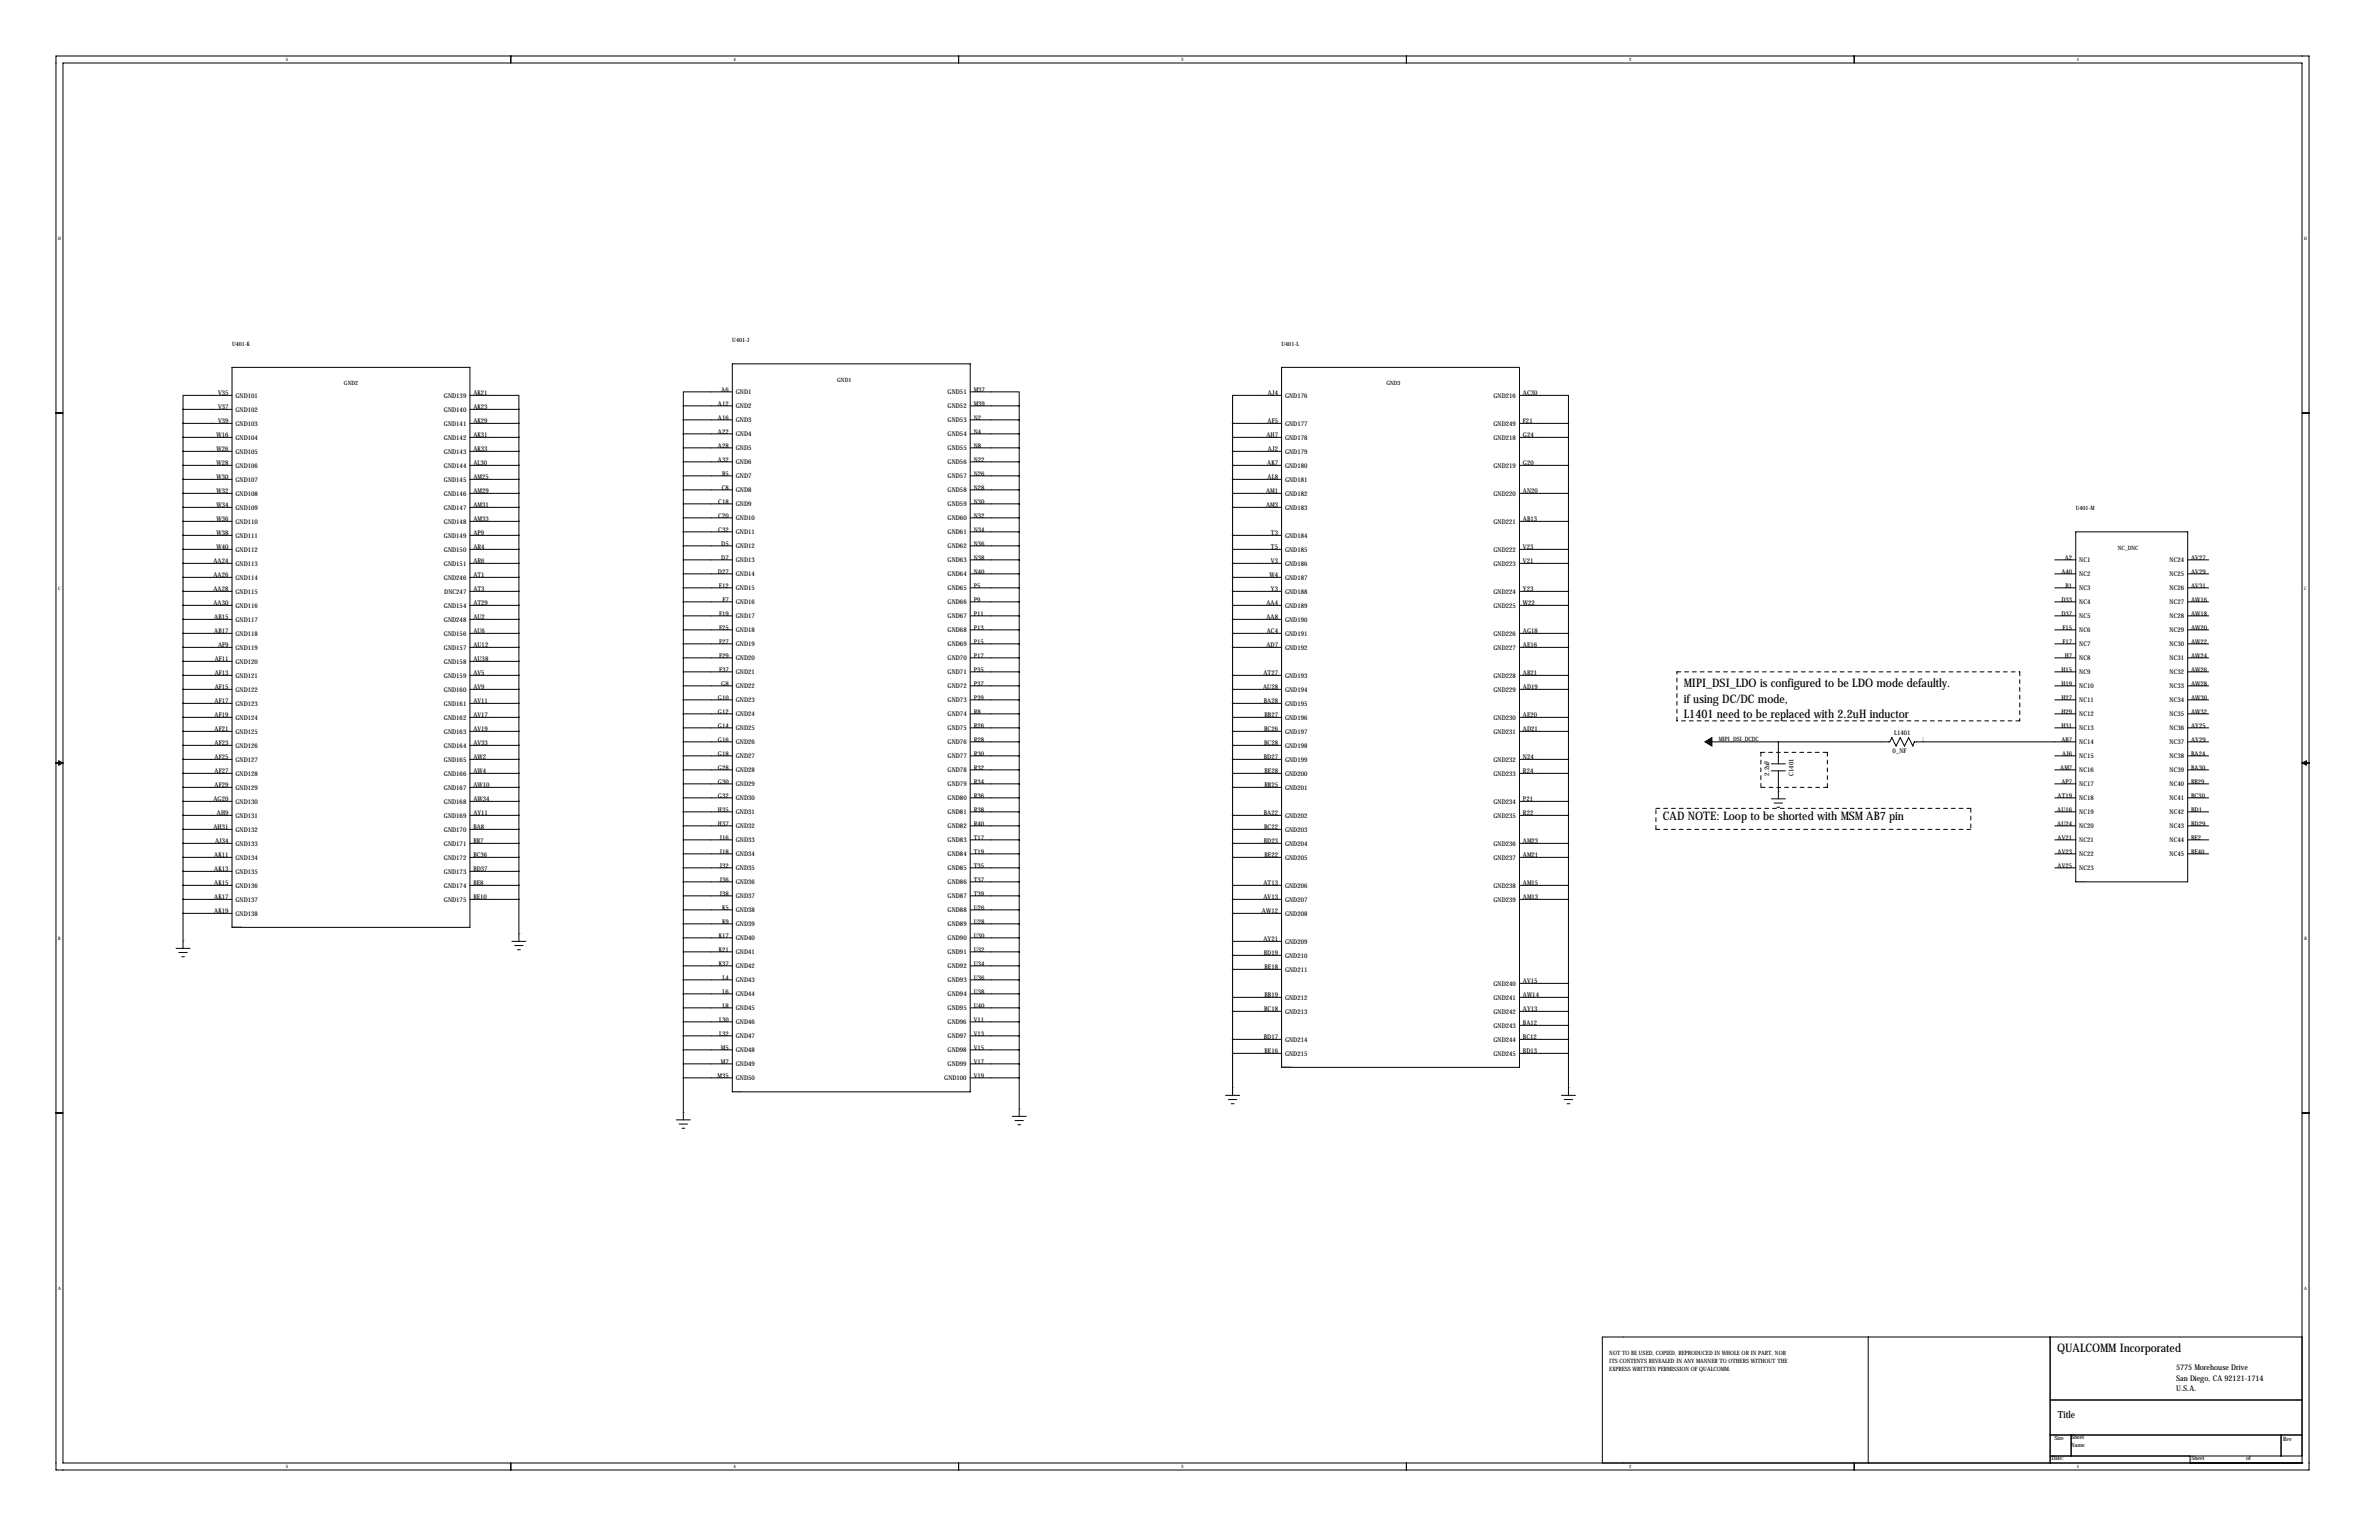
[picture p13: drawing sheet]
<svg xmlns="http://www.w3.org/2000/svg" width="864mm" height="559mm" viewBox="0 0 864 559" stroke-linecap="round" stroke-linejoin="round" font-family="sans-serif">
<defs><g id="words">
<g font-size="4.3">
<text x="611.3" y="249.3">MIPI_DSI_LDO is configured to be LDO mode defaultly.</text>
<text x="611.3" y="255">if using DC/DC mode,</text>
<text x="611.3" y="260.6">L1401 need to be replaced with 2.2uH inductor</text>
<text x="603.7" y="297.6">CAD NOTE: Loop to be shorted with MSM AB7 pin</text>
<text x="746.8" y="490.7">QUALCOMM Incorporated</text>
</g>
<text font-size="3.6" x="747" y="514.6">Title</text>
<g font-size="2.8">
<text x="789.9" y="497.3">5775 Morehouse Drive</text>
<text x="789.9" y="501.1">San Diego, CA 92121-1714</text>
<text x="789.9" y="504.8">U.S.A.</text>
</g>
<g font-size="2.4">
<text x="79.2" y="143.5">V35</text>
<text x="171.8" y="143.5">AK21</text>
<text x="261.8" y="142.2">A6</text>
<text x="267.1" y="143">GND1</text>
<text x="344" y="143">GND51</text>
<text x="353.5" y="142.2">M37</text>
<text x="460.3" y="143.5">AJ4</text>
<text x="552.9" y="143.5">AC30</text>
<text x="79.2" y="148.5">V37</text>
<text x="85.5" y="149.4">GND102</text>
<text x="85.5" y="144.3">GND101</text>
<text x="161.2" y="144.3">GND139</text>
<text x="161.2" y="149.4">GND140</text>
<text x="171.8" y="148.5">AK23</text>
<text x="260.6" y="147.3">A12</text>
<text x="267.1" y="148.1">GND2</text>
<text x="344" y="148.1">GND52</text>
<text x="353.5" y="147.3">M39</text>
<text x="466.5" y="144.3">GND176</text>
<text x="542.2" y="144.3">GND216</text>
<text x="79.2" y="153.6">V39</text>
<text x="85.5" y="154.4">GND103</text>
<text x="161.2" y="154.4">GND141</text>
<text x="171.8" y="153.6">AK29</text>
<text x="260.6" y="152.3">A16</text>
<text x="267.1" y="153.2">GND3</text>
<text x="344" y="153.2">GND53</text>
<text x="353.5" y="152.3">N2</text>
<text x="460.2" y="153.6">AF5</text>
<text x="466.5" y="154.5">GND177</text>
<text x="542.2" y="154.4">GND249</text>
<text x="552.9" y="153.6">F21</text>
<text x="78.6" y="158.7">W16</text>
<text x="85.5" y="159.5">GND104</text>
<text x="161.2" y="159.5">GND142</text>
<text x="171.8" y="158.7">AK31</text>
<text x="260.6" y="157.4">A22</text>
<text x="267.1" y="158.3">GND4</text>
<text x="344" y="158.3">GND54</text>
<text x="353.5" y="157.4">N4</text>
<text x="459.7" y="158.7">AH7</text>
<text x="466.5" y="159.5">GND178</text>
<text x="542.2" y="159.5">GND218</text>
<text x="552.9" y="158.7">G24</text>
<text x="78.6" y="163.8">W26</text>
<text x="85.5" y="164.6">GND105</text>
<text x="161.2" y="164.6">GND143</text>
<text x="171.8" y="163.8">AK33</text>
<text x="260.6" y="167.6">A32</text>
<text x="260.6" y="162.5">A28</text>
<text x="267.1" y="163.3">GND5</text>
<text x="344" y="163.3">GND55</text>
<text x="353.5" y="167.6">N22</text>
<text x="353.5" y="162.5">N8</text>
<text x="460.3" y="163.8">AJ2</text>
<text x="466.5" y="164.6">GND179</text>
<text x="78.6" y="173.9">W30</text>
<text x="78.6" y="168.9">W28</text>
<text x="85.5" y="169.7">GND106</text>
<text x="161.2" y="169.7">GND144</text>
<text x="171.8" y="168.9">AL30</text>
<text x="171.8" y="173.9">AM25</text>
<text x="262.1" y="172.7">B5</text>
<text x="267.1" y="168.4">GND6</text>
<text x="267.1" y="173.5">GND7</text>
<text x="344" y="168.4">GND56</text>
<text x="344" y="173.5">GND57</text>
<text x="353.5" y="172.7">N26</text>
<text x="460" y="168.9">AK7</text>
<text x="460.2" y="173.9">AL8</text>
<text x="466.5" y="169.7">GND180</text>
<text x="542.2" y="169.7">GND219</text>
<text x="552.9" y="168.9">G20</text>
<text x="78.6" y="179">W32</text>
<text x="85.5" y="179.8">GND108</text>
<text x="85.5" y="174.8">GND107</text>
<text x="161.2" y="174.8">GND145</text>
<text x="161.2" y="179.8">GND146</text>
<text x="171.8" y="179">AM29</text>
<text x="262" y="177.7">C8</text>
<text x="267.1" y="178.6">GND8</text>
<text x="344" y="178.6">GND58</text>
<text x="353.5" y="177.7">N28</text>
<text x="459.6" y="179">AM1</text>
<text x="466.5" y="179.8">GND182</text>
<text x="466.5" y="174.8">GND181</text>
<text x="542.2" y="179.8">GND220</text>
<text x="552.9" y="179">AN20</text>
<text x="78.6" y="184.1">W34</text>
<text x="85.5" y="184.9">GND109</text>
<text x="161.2" y="184.9">GND147</text>
<text x="171.8" y="184.1">AM31</text>
<text x="260.8" y="182.8">C18</text>
<text x="267.1" y="183.7">GND9</text>
<text x="344" y="183.7">GND59</text>
<text x="353.5" y="182.8">N30</text>
<text x="459.6" y="184.1">AM3</text>
<text x="466.5" y="184.9">GND183</text>
<text x="78.6" y="189.2">W36</text>
<text x="85.5" y="190">GND110</text>
<text x="161.2" y="190">GND148</text>
<text x="171.8" y="189.2">AM33</text>
<text x="260.8" y="187.9">C20</text>
<text x="267.1" y="188.7">GND10</text>
<text x="344" y="188.7">GND60</text>
<text x="353.5" y="187.9">N32</text>
<text x="542.2" y="190">GND221</text>
<text x="552.9" y="189.2">AB13</text>
<text x="78.6" y="194.3">W38</text>
<text x="85.5" y="195.1">GND111</text>
<text x="161.2" y="195.1">GND149</text>
<text x="171.8" y="194.3">AP9</text>
<text x="260.8" y="193">C32</text>
<text x="267.1" y="193.8">GND11</text>
<text x="344" y="193.8">GND61</text>
<text x="353.5" y="193">N34</text>
<text x="461.4" y="194.3">T3</text>
<text x="466.5" y="195.1">GND184</text>
<text x="78.6" y="199.3">W40</text>
<text x="85.5" y="200.2">GND112</text>
<text x="161.2" y="200.2">GND150</text>
<text x="171.8" y="199.3">AR4</text>
<text x="261.8" y="203.1">D7</text>
<text x="261.8" y="198.1">D5</text>
<text x="267.1" y="204">GND13</text>
<text x="267.1" y="198.9">GND12</text>
<text x="344" y="198.9">GND62</text>
<text x="344" y="204">GND63</text>
<text x="353.5" y="198.1">N36</text>
<text x="353.5" y="203.1">N38</text>
<text x="461.4" y="199.3">T5</text>
<text x="466.5" y="200.2">GND185</text>
<text x="542.2" y="200.2">GND222</text>
<text x="552.9" y="199.3">V23</text>
<text x="749.5" y="203.1">A2</text>
<text x="754.8" y="204">NC1</text>
<text x="787.6" y="204">NC24</text>
<text x="795.4" y="203.1">AV27</text>
<text x="77.5" y="204.4">AA24</text>
<text x="77.5" y="209.5">AA26</text>
<text x="85.5" y="205.2">GND113</text>
<text x="161.2" y="205.2">GND151</text>
<text x="171.8" y="204.4">AR6</text>
<text x="171.8" y="209.5">AT1</text>
<text x="260.6" y="208.2">D27</text>
<text x="267.1" y="209.1">GND14</text>
<text x="344" y="209.1">GND64</text>
<text x="353.5" y="208.2">N40</text>
<text x="460.8" y="209.5">W4</text>
<text x="461.4" y="204.4">V3</text>
<text x="466.5" y="205.2">GND186</text>
<text x="542.2" y="205.2">GND223</text>
<text x="552.9" y="204.4">V21</text>
<text x="748.3" y="208.2">A40</text>
<text x="754.8" y="209.1">NC2</text>
<text x="787.6" y="209.1">NC25</text>
<text x="795.4" y="208.2">AV29</text>
<text x="77.5" y="214.6">AA28</text>
<text x="85.5" y="210.3">GND114</text>
<text x="85.5" y="215.4">GND115</text>
<text x="161.2" y="210.3">GND246</text>
<text x="161.3" y="215.4">DNC247</text>
<text x="171.8" y="214.6">AT3</text>
<text x="260.9" y="213.3">E12</text>
<text x="267.1" y="214.1">GND15</text>
<text x="344" y="214.1">GND65</text>
<text x="353.5" y="213.3">P5</text>
<text x="461.4" y="214.6">Y3</text>
<text x="466.5" y="210.3">GND187</text>
<text x="466.5" y="215.4">GND188</text>
<text x="542.2" y="215.4">GND224</text>
<text x="552.9" y="214.6">Y23</text>
<text x="749.8" y="213.3">B1</text>
<text x="754.8" y="214.1">NC3</text>
<text x="787.6" y="214.1">NC26</text>
<text x="795.4" y="213.3">AV31</text>
<text x="77.5" y="219.7">AA30</text>
<text x="85.5" y="220.5">GND116</text>
<text x="161.2" y="220.5">GND154</text>
<text x="171.8" y="219.7">AT29</text>
<text x="262.3" y="218.4">F7</text>
<text x="267.1" y="219.2">GND16</text>
<text x="344" y="219.2">GND66</text>
<text x="353.5" y="218.4">P9</text>
<text x="459.7" y="219.7">AA4</text>
<text x="466.5" y="220.5">GND189</text>
<text x="542.2" y="220.5">GND225</text>
<text x="552.9" y="219.7">W22</text>
<text x="748.3" y="218.4">D33</text>
<text x="754.8" y="219.2">NC4</text>
<text x="787.6" y="219.2">NC27</text>
<text x="795.4" y="218.4">AW16</text>
<text x="77.8" y="224.7">AB15</text>
<text x="85.5" y="225.6">GND117</text>
<text x="161.2" y="225.6">GND248</text>
<text x="171.8" y="224.7">AU2</text>
<text x="261" y="223.5">F19</text>
<text x="267.1" y="224.3">GND17</text>
<text x="344" y="224.3">GND67</text>
<text x="353.5" y="223.5">P11</text>
<text x="459.7" y="224.7">AA8</text>
<text x="466.5" y="225.6">GND190</text>
<text x="748.3" y="223.5">D37</text>
<text x="754.8" y="224.3">NC5</text>
<text x="787.6" y="224.3">NC28</text>
<text x="795.4" y="223.5">AW18</text>
<text x="77.8" y="229.8">AB17</text>
<text x="85.5" y="230.6">GND118</text>
<text x="161.2" y="230.6">GND156</text>
<text x="171.8" y="229.8">AU6</text>
<text x="261" y="233.6">F27</text>
<text x="261" y="228.5">F25</text>
<text x="267.1" y="229.4">GND18</text>
<text x="344" y="229.4">GND68</text>
<text x="353.5" y="228.5">P13</text>
<text x="353.5" y="233.6">P15</text>
<text x="459.9" y="229.8">AC4</text>
<text x="466.5" y="230.6">GND191</text>
<text x="542.2" y="230.6">GND226</text>
<text x="552.9" y="229.8">AG18</text>
<text x="748.7" y="228.5">F15</text>
<text x="748.7" y="233.6">F17</text>
<text x="754.8" y="229.4">NC6</text>
<text x="787.6" y="229.4">NC29</text>
<text x="795.4" y="228.5">AW20</text>
<text x="795.4" y="233.6">AW22</text>
<text x="77.9" y="240">AF11</text>
<text x="79.2" y="234.9">AF9</text>
<text x="85.5" y="235.7">GND119</text>
<text x="161.2" y="235.7">GND157</text>
<text x="171.8" y="234.9">AU12</text>
<text x="171.8" y="240">AU38</text>
<text x="261" y="238.7">F29</text>
<text x="267.1" y="239.5">GND20</text>
<text x="267.1" y="234.5">GND19</text>
<text x="344" y="234.5">GND69</text>
<text x="344" y="239.5">GND70</text>
<text x="353.5" y="238.7">P17</text>
<text x="459.7" y="234.9">AD7</text>
<text x="466.5" y="235.7">GND192</text>
<text x="542.2" y="235.7">GND227</text>
<text x="552.9" y="234.9">AE16</text>
<text x="749.5" y="238.7">H7</text>
<text x="754.8" y="234.5">NC7</text>
<text x="754.8" y="239.5">NC8</text>
<text x="787.6" y="234.5">NC30</text>
<text x="787.6" y="239.5">NC31</text>
<text x="795.4" y="238.7">AW24</text>
<text x="77.9" y="245.1">AF13</text>
<text x="85.5" y="245.9">GND121</text>
<text x="85.5" y="240.8">GND120</text>
<text x="161.2" y="240.8">GND158</text>
<text x="161.2" y="245.9">GND159</text>
<text x="171.8" y="245.1">AV5</text>
<text x="261" y="243.8">F37</text>
<text x="267.1" y="244.6">GND21</text>
<text x="344" y="244.6">GND71</text>
<text x="353.5" y="243.8">P35</text>
<text x="458.7" y="245.1">AT27</text>
<text x="466.5" y="245.9">GND193</text>
<text x="542.2" y="245.9">GND228</text>
<text x="552.9" y="245.1">AB21</text>
<text x="748.3" y="243.8">H15</text>
<text x="754.8" y="244.6">NC9</text>
<text x="787.6" y="244.6">NC32</text>
<text x="795.4" y="243.8">AW26</text>
<text x="77.9" y="250.1">AF15</text>
<text x="85.5" y="251">GND122</text>
<text x="161.2" y="251">GND160</text>
<text x="171.8" y="250.1">AV9</text>
<text x="261.8" y="248.9">G8</text>
<text x="267.1" y="249.7">GND22</text>
<text x="344" y="249.7">GND72</text>
<text x="353.5" y="248.9">P37</text>
<text x="458.5" y="250.1">AU28</text>
<text x="466.5" y="251">GND194</text>
<text x="542.2" y="251">GND229</text>
<text x="552.9" y="250.1">AD19</text>
<text x="748.3" y="248.9">H19</text>
<text x="754.8" y="249.7">NC10</text>
<text x="787.6" y="249.7">NC33</text>
<text x="795.4" y="248.9">AW28</text>
<text x="77.9" y="255.2">AF17</text>
<text x="85.5" y="256">GND123</text>
<text x="161.2" y="256">GND161</text>
<text x="171.8" y="255.2">AV11</text>
<text x="260.6" y="253.9">G10</text>
<text x="267.1" y="254.8">GND23</text>
<text x="344" y="254.8">GND73</text>
<text x="353.5" y="253.9">P39</text>
<text x="458.8" y="255.2">BA28</text>
<text x="466.5" y="256">GND195</text>
<text x="748.3" y="253.9">H27</text>
<text x="754.8" y="254.8">NC11</text>
<text x="787.6" y="254.8">NC34</text>
<text x="795.4" y="253.9">AW30</text>
<text x="77.9" y="260.3">AF19</text>
<text x="85.5" y="261.1">GND124</text>
<text x="161.2" y="261.1">GND162</text>
<text x="171.8" y="260.3">AV17</text>
<text x="260.6" y="259">G12</text>
<text x="267.1" y="259.9">GND24</text>
<text x="344" y="259.9">GND74</text>
<text x="353.5" y="259">R8</text>
<text x="459.1" y="260.3">BB27</text>
<text x="466.5" y="261.1">GND196</text>
<text x="542.2" y="261.1">GND230</text>
<text x="552.9" y="260.3">AE20</text>
<text x="748.3" y="259">H29</text>
<text x="754.8" y="259.9">NC12</text>
<text x="787.6" y="259.9">NC35</text>
<text x="795.4" y="259">AW32</text>
<text x="77.9" y="265.4">AF21</text>
<text x="85.5" y="266.2">GND125</text>
<text x="161.2" y="266.2">GND163</text>
<text x="171.8" y="265.4">AV19</text>
<text x="260.6" y="264.1">G14</text>
<text x="260.6" y="269.2">G16</text>
<text x="267.1" y="264.9">GND25</text>
<text x="344" y="264.9">GND75</text>
<text x="353.5" y="269.2">R28</text>
<text x="353.5" y="264.1">R26</text>
<text x="458.9" y="265.4">BC26</text>
<text x="466.5" y="266.2">GND197</text>
<text x="542.2" y="266.2">GND231</text>
<text x="552.9" y="265.4">AD21</text>
<text x="687.6" y="266.6">L1401</text>
<text x="748.3" y="264.1">H31</text>
<text x="748.3" y="269.2">AB7</text>
<text x="754.8" y="264.9">NC13</text>
<text x="787.6" y="264.9">NC36</text>
<text x="795.4" y="264.1">AY25</text>
<text x="795.4" y="269.2">AY29</text>
<text x="77.9" y="275.5">AF25</text>
<text x="77.9" y="270.5">AF23</text>
<text x="85.5" y="271.3">GND126</text>
<text x="161.2" y="271.3">GND164</text>
<text x="171.8" y="270.5">AV33</text>
<text x="171.8" y="275.5">AW2</text>
<text x="260.6" y="274.3">G18</text>
<text x="267.1" y="270">GND26</text>
<text x="267.1" y="275.1">GND27</text>
<text x="344" y="275.1">GND77</text>
<text x="344" y="270">GND76</text>
<text x="353.5" y="274.3">R30</text>
<text x="458.8" y="275.5">BD27</text>
<text x="458.9" y="270.5">BC28</text>
<text x="466.5" y="271.3">GND198</text>
<text x="552.9" y="275.5">N24</text>
<text x="687" y="273.4">0_NF</text>
<text x="748.6" y="274.3">AJ6</text>
<text x="754.8" y="270">NC14</text>
<text x="754.8" y="275.1">NC15</text>
<text x="787.6" y="270">NC37</text>
<text x="787.6" y="275.1">NC38</text>
<text x="795.4" y="274.3">BA24</text>
<text x="77.9" y="280.6">AF27</text>
<text x="85.5" y="281.4">GND128</text>
<text x="85.5" y="276.4">GND127</text>
<text x="161.2" y="276.4">GND165</text>
<text x="161.2" y="281.4">GND166</text>
<text x="171.8" y="280.6">AW4</text>
<text x="260.6" y="279.3">G28</text>
<text x="267.1" y="280.2">GND28</text>
<text x="344" y="280.2">GND78</text>
<text x="353.5" y="279.3">R32</text>
<text x="459.1" y="280.6">BE28</text>
<text x="466.5" y="276.4">GND199</text>
<text x="466.5" y="281.4">GND200</text>
<text x="542.2" y="276.4">GND232</text>
<text x="542.2" y="281.4">GND233</text>
<text x="552.9" y="280.6">R24</text>
<text x="642.3" y="281.4" transform="rotate(-90 642.3 281.4)">2.2uF</text>
<text x="651" y="281.6" transform="rotate(-90 651 281.6)">C1401</text>
<text x="747.9" y="279.3">AM7</text>
<text x="754.8" y="280.2">NC16</text>
<text x="787.6" y="280.2">NC39</text>
<text x="795.4" y="279.3">BA30</text>
<text x="77.9" y="285.7">AF29</text>
<text x="85.5" y="286.5">GND129</text>
<text x="161.2" y="286.5">GND167</text>
<text x="171.8" y="285.7">AW10</text>
<text x="260.6" y="284.4">G30</text>
<text x="267.1" y="285.3">GND29</text>
<text x="344" y="285.3">GND79</text>
<text x="353.5" y="284.4">R34</text>
<text x="459.1" y="285.7">BB25</text>
<text x="466.5" y="286.5">GND201</text>
<text x="748.3" y="284.4">AP7</text>
<text x="754.8" y="285.3">NC17</text>
<text x="787.6" y="285.3">NC40</text>
<text x="795.4" y="284.4">BB29</text>
<text x="77.5" y="290.8">AG20</text>
<text x="85.5" y="291.6">GND130</text>
<text x="161.2" y="291.6">GND168</text>
<text x="171.8" y="290.8">AW34</text>
<text x="260.6" y="289.5">G32</text>
<text x="267.1" y="290.3">GND30</text>
<text x="344" y="290.3">GND80</text>
<text x="353.5" y="289.5">R36</text>
<text x="542.2" y="291.6">GND234</text>
<text x="552.9" y="290.8">P21</text>
<text x="746.9" y="289.5">AT19</text>
<text x="754.8" y="290.3">NC18</text>
<text x="787.6" y="290.3">NC41</text>
<text x="795.4" y="289.5">BC30</text>
<text x="78.7" y="295.9">AH9</text>
<text x="85.5" y="296.7">GND131</text>
<text x="161.2" y="296.7">GND169</text>
<text x="171.8" y="295.9">AY11</text>
<text x="260.6" y="294.6">H35</text>
<text x="260.6" y="299.7">H37</text>
<text x="267.1" y="295.4">GND31</text>
<text x="344" y="295.4">GND81</text>
<text x="353.5" y="299.7">R40</text>
<text x="353.5" y="294.6">R38</text>
<text x="458.8" y="295.9">BA22</text>
<text x="466.5" y="296.7">GND202</text>
<text x="542.2" y="296.7">GND235</text>
<text x="552.9" y="295.9">R22</text>
<text x="746.8" y="294.6">AU16</text>
<text x="746.8" y="299.7">AU24</text>
<text x="754.8" y="295.4">NC19</text>
<text x="787.6" y="295.4">NC42</text>
<text x="795.4" y="294.6">BD1</text>
<text x="795.4" y="299.7">BD29</text>
<text x="77.5" y="300.9">AH31</text>
<text x="85.5" y="301.8">GND132</text>
<text x="161.2" y="301.8">GND170</text>
<text x="171.8" y="300.9">BA8</text>
<text x="261.2" y="304.7">J16</text>
<text x="267.1" y="305.6">GND33</text>
<text x="267.1" y="300.5">GND32</text>
<text x="344" y="305.6">GND83</text>
<text x="344" y="300.5">GND82</text>
<text x="353.5" y="304.7">T17</text>
<text x="458.9" y="300.9">BC22</text>
<text x="466.5" y="301.8">GND203</text>
<text x="746.9" y="304.7">AV21</text>
<text x="754.8" y="300.5">NC20</text>
<text x="754.8" y="305.6">NC21</text>
<text x="787.6" y="300.5">NC43</text>
<text x="787.6" y="305.6">NC44</text>
<text x="795.4" y="304.7">BE2</text>
<text x="77.8" y="311.1">AK11</text>
<text x="78.1" y="306">AJ34</text>
<text x="85.5" y="306.8">GND133</text>
<text x="85.5" y="311.9">GND134</text>
<text x="161.2" y="306.8">GND171</text>
<text x="161.2" y="311.9">GND172</text>
<text x="171.8" y="306">BB7</text>
<text x="171.8" y="311.1">BC36</text>
<text x="261.2" y="309.8">J18</text>
<text x="267.1" y="310.7">GND34</text>
<text x="344" y="310.7">GND84</text>
<text x="353.5" y="309.8">T19</text>
<text x="458.8" y="306">BD23</text>
<text x="459.1" y="311.1">BE22</text>
<text x="466.5" y="306.8">GND204</text>
<text x="466.5" y="311.9">GND205</text>
<text x="542.2" y="306.8">GND236</text>
<text x="542.2" y="311.9">GND237</text>
<text x="552.9" y="306">AM23</text>
<text x="552.9" y="311.1">AM21</text>
<text x="746.9" y="309.8">AV23</text>
<text x="754.8" y="310.7">NC22</text>
<text x="787.6" y="310.7">NC45</text>
<text x="795.4" y="309.8">BE40</text>
<text x="77.8" y="316.2">AK13</text>
<text x="85.5" y="317">GND135</text>
<text x="161.2" y="317">GND173</text>
<text x="171.8" y="316.2">BD37</text>
<text x="261.2" y="314.9">J32</text>
<text x="267.1" y="315.7">GND35</text>
<text x="344" y="315.7">GND85</text>
<text x="353.5" y="314.9">T35</text>
<text x="746.9" y="314.9">AV25</text>
<text x="754.8" y="315.7">NC23</text>
<text x="77.8" y="321.3">AK15</text>
<text x="85.5" y="322.1">GND136</text>
<text x="161.2" y="322.1">GND174</text>
<text x="171.8" y="321.3">BE8</text>
<text x="261.2" y="320">J36</text>
<text x="267.1" y="320.8">GND36</text>
<text x="344" y="320.8">GND86</text>
<text x="353.5" y="320">T37</text>
<text x="458.7" y="321.3">AT13</text>
<text x="466.5" y="322.1">GND206</text>
<text x="542.2" y="322.1">GND238</text>
<text x="552.9" y="321.3">AM15</text>
<text x="77.8" y="326.3">AK17</text>
<text x="85.5" y="327.2">GND137</text>
<text x="161.2" y="327.2">GND175</text>
<text x="171.8" y="326.3">BE10</text>
<text x="261.2" y="325.1">J38</text>
<text x="267.1" y="325.9">GND37</text>
<text x="344" y="325.9">GND87</text>
<text x="353.5" y="325.1">T39</text>
<text x="458.7" y="326.3">AV13</text>
<text x="466.5" y="327.2">GND207</text>
<text x="542.2" y="327.2">GND239</text>
<text x="552.9" y="326.3">AM13</text>
<text x="77.8" y="331.4">AK19</text>
<text x="85.5" y="332.2">GND138</text>
<text x="262.1" y="330.1">K5</text>
<text x="262.1" y="335.2">K9</text>
<text x="267.1" y="331">GND38</text>
<text x="344" y="331">GND88</text>
<text x="353.5" y="330.1">U26</text>
<text x="353.5" y="335.2">U28</text>
<text x="458.1" y="331.4">AW12</text>
<text x="466.5" y="332.2">GND208</text>
<text x="260.9" y="340.3">K17</text>
<text x="267.1" y="336.1">GND39</text>
<text x="267.1" y="341.1">GND40</text>
<text x="344" y="336.1">GND89</text>
<text x="344" y="341.1">GND90</text>
<text x="353.5" y="340.3">U30</text>
<text x="458.7" y="341.6">AY21</text>
<text x="260.9" y="345.4">K21</text>
<text x="267.1" y="346.2">GND41</text>
<text x="344" y="346.2">GND91</text>
<text x="353.5" y="345.4">U32</text>
<text x="458.8" y="346.7">BD19</text>
<text x="466.5" y="342.4">GND209</text>
<text x="466.5" y="347.5">GND210</text>
<text x="260.9" y="350.5">K37</text>
<text x="267.1" y="351.3">GND42</text>
<text x="344" y="351.3">GND92</text>
<text x="353.5" y="350.5">U34</text>
<text x="459.1" y="351.7">BE18</text>
<text x="466.5" y="352.6">GND211</text>
<text x="262.3" y="355.5">L4</text>
<text x="267.1" y="356.4">GND43</text>
<text x="344" y="356.4">GND93</text>
<text x="353.5" y="355.5">U36</text>
<text x="542.2" y="357.6">GND240</text>
<text x="552.9" y="356.8">AV15</text>
<text x="262.3" y="365.7">L8</text>
<text x="262.3" y="360.6">L6</text>
<text x="267.1" y="361.5">GND44</text>
<text x="344" y="361.5">GND94</text>
<text x="353.5" y="360.6">U38</text>
<text x="353.5" y="365.7">U40</text>
<text x="459.1" y="361.9">BB19</text>
<text x="466.5" y="362.7">GND212</text>
<text x="542.2" y="362.7">GND241</text>
<text x="552.9" y="361.9">AW14</text>
<text x="261" y="370.8">L30</text>
<text x="267.1" y="371.6">GND46</text>
<text x="267.1" y="366.5">GND45</text>
<text x="344" y="371.6">GND96</text>
<text x="344" y="366.5">GND95</text>
<text x="353.5" y="370.8">V11</text>
<text x="458.9" y="367">BC18</text>
<text x="466.5" y="367.8">GND213</text>
<text x="542.2" y="367.8">GND242</text>
<text x="552.9" y="367">AY13</text>
<text x="261" y="375.9">L32</text>
<text x="267.1" y="376.7">GND47</text>
<text x="344" y="376.7">GND97</text>
<text x="353.5" y="375.9">V13</text>
<text x="458.8" y="377.1">BD17</text>
<text x="466.5" y="378">GND214</text>
<text x="542.2" y="372.9">GND243</text>
<text x="542.2" y="378">GND244</text>
<text x="552.9" y="372.1">BA12</text>
<text x="552.9" y="377.1">BC12</text>
<text x="261.7" y="380.9">M5</text>
<text x="267.1" y="381.8">GND48</text>
<text x="344" y="381.8">GND98</text>
<text x="353.5" y="380.9">V15</text>
<text x="459.1" y="382.2">BE16</text>
<text x="466.5" y="383">GND215</text>
<text x="542.2" y="383">GND245</text>
<text x="552.9" y="382.2">BD13</text>
<text x="261.7" y="386">M7</text>
<text x="267.1" y="386.9">GND49</text>
<text x="344" y="386.9">GND99</text>
<text x="353.5" y="386">V17</text>
<text x="260.5" y="391.1">M35</text>
<text x="267.1" y="391.9">GND50</text>
<text x="342.8" y="391.9">GND100</text>
<text x="353.5" y="391.1">V19</text>
</g>
<g font-size="2.1">
<text x="84.2" y="125.4">U401-K</text>
<text x="265.8" y="124.2">U401-J</text>
<text x="465.2" y="125.4">U401-L</text>
<text x="124.9" y="139.9">GND2</text>
<text x="303.9" y="138.6">GND1</text>
<text x="503.3" y="139.9">GND3</text>
<text x="753.5" y="185.1">U401-M</text>
<text x="768.8" y="199.6">NC_DNC</text>
<text x="624" y="268.9">MIPI_DSI_DCDC</text>
<text x="584.2" y="491.7">NOT TO BE USED, COPIED, REPRODUCED IN WHOLE OR IN PART, NOR</text>
<text x="584.2" y="497.3">EXPRESS WRITTEN PERMISSION OF QUALCOMM.</text>
<text x="584.2" y="494.5">ITS CONTENTS REVEALED IN ANY MANNER TO OTHERS WITHOUT THE</text>
<text x="745.7" y="522.4">Size</text>
<text x="751.8" y="525">Name</text>
<text x="751.8" y="522.2">Sheet</text>
<text x="828.8" y="522.7">Rev</text>
<text x="744.7" y="529.8">Date:</text>
<text x="795.5" y="529.8">Sheet</text>
<text x="815.3" y="529.8">of</text>
</g>
<g font-size="1.7">
<text x="103.7" y="22.2">5</text>
<text x="266.3" y="22.2">4</text>
<text x="428.8" y="22.2">3</text>
<text x="591.4" y="22.2">2</text>
<text x="754" y="22.2">1</text>
<text x="21.1" y="86.9">D</text>
<text x="836.4" y="86.9">D</text>
<text x="21.1" y="213.9">C</text>
<text x="836.5" y="213.9">C</text>
<text x="21.2" y="340.9">B</text>
<text x="836.5" y="340.9">B</text>
<text x="21.1" y="467.9">A</text>
<text x="836.4" y="467.9">A</text>
<text x="103.7" y="532.7">5</text>
<text x="266.3" y="532.7">4</text>
<text x="428.8" y="532.7">3</text>
<text x="591.4" y="532.7">2</text>
<text x="754" y="532.7">1</text>
</g>
<g font-size=".4">
<text x="698.2" y="269.2" transform="rotate(-90 698.2 269.2)">N21276370</text>
<text x="645.6" y="287.3">GND</text>
<text x="753.5" y="320">BBIC-MSM8939(760NSP)</text>
<text x="66.4" y="341.6">GND</text>
<text x="84.2" y="336.5">BBIC-MSM8939(760NSP)</text>
<text x="188.4" y="339">GND</text>
<text x="465.2" y="387.3">BBIC-MSM8939(760NSP)</text>
<text x="447.4" y="394.9">GND</text>
<text x="569.4" y="394.9">GND</text>
<text x="265.8" y="396.2">BBIC-MSM8939(760NSP)</text>
<text x="248.1" y="403.8">GND</text>
<text x="370" y="402.5">GND</text>
</g>
</g></defs>
<g fill="none" stroke="#000" stroke-width=".36">
<path d="M20.3 20.3h817.9v513.1h-817.9zM22.9 22.9h812.8v508h-812.8zM185.4 20.3v2.6M348 20.3v2.6M510.5 20.3v2.6M673.1 20.3v2.6M84.2 133.3h86.4v203.2h-86.4zM265.8 132h86.4v264.2h-86.4zM465.2 133.3h86.4v254h-86.4zM20.3 149.9h2.6M66.4 148.5h17.8M66.4 153.6h17.8"/>
<path d="M66.4 148.5v195.6M84.2 143.5h-17.8v5M84.2 158.7h-17.8M170.6 143.5h17.8v5M170.6 148.5h17.8M170.6 158.7h17.8M188.4 153.6h-17.8M188.4 148.5v193.1M248.1 147.3h17.7M248.1 147.3v259M265.8 142.2h-17.7v5.1M265.8 152.3h-17.7"/>
<path d="M265.8 157.4h-17.7M352.2 142.2h17.8v5.1M352.2 152.3h17.8M352.2 157.4h17.8M370 147.3h-17.8M370 147.3v257.8M447.4 153.6h17.8M447.4 153.6v243.9M465.2 143.5h-17.8v10.1M465.2 158.7h-17.8M551.6 143.5h17.8v10.1M551.6 158.7h17.8"/>
<path d="M569.4 153.6h-17.8M569.4 153.6v243.9M835.7 149.9h2.5M66.4 173.9h17.8M66.4 179h17.8M84.2 163.8h-17.8M84.2 168.9h-17.8M170.6 163.8h17.8M170.6 168.9h17.8M188.4 173.9h-17.8M188.4 179h-17.8M248.1 167.6h17.7"/>
<path d="M248.1 172.7h17.7M265.8 162.5h-17.7M265.8 177.7h-17.7M352.2 162.5h17.8M352.2 177.7h17.8M370 167.6h-17.8M370 172.7h-17.8M447.4 173.9h17.8M447.4 179h17.8M465.2 163.8h-17.8M465.2 168.9h-17.8M551.6 168.9h17.8"/>
<path d="M569.4 179h-17.8M66.4 199.3h17.8M84.2 184.1h-17.8M84.2 189.2h-17.8M84.2 194.3h-17.8M170.6 184.1h17.8M170.6 189.2h17.8M170.6 194.3h17.8M188.4 199.3h-17.8M248.1 193h17.7M265.8 182.8h-17.7M265.8 187.9h-17.7"/>
<path d="M265.8 198.1h-17.7M352.2 182.8h17.8M352.2 187.9h17.8M352.2 193h17.8M352.2 198.1h17.8M447.4 199.3h17.8M465.2 184.1h-17.8M465.2 194.3h-17.8M551.6 189.2h17.8M569.4 199.3h-17.8M753.5 193h40.7v127h-40.7zM84.2 204.4h-17.8"/>
<path d="M84.2 209.5h-17.8M84.2 214.6h-17.8M84.2 219.7h-17.8M170.6 209.5h17.8M170.6 214.6h17.8M170.6 204.4h17.8M170.6 219.7h17.8M248.1 218.4h17.7M265.8 203.1h-17.7M265.8 208.2h-17.7M265.8 213.3h-17.7M352.2 203.1h17.8"/>
<path d="M352.2 208.2h17.8M352.2 213.3h17.8M370 218.4h-17.8M465.2 204.4h-17.8M465.2 209.5h-17.8M465.2 214.6h-17.8M465.2 219.7h-17.8M551.6 204.4h17.8M551.6 214.6h17.8M551.6 219.7h17.8M745.9 203.1h7.6M745.9 208.2h7.6"/>
<path d="M745.9 213.3h7.6M745.9 218.4h7.6M794.2 203.1h7.6M794.2 208.2h7.6M794.2 213.3h7.6M794.2 218.4h7.6M66.4 224.7h17.8M84.2 229.8h-17.8M84.2 234.9h-17.8M84.2 240h-17.8M170.6 224.7h17.8M170.6 229.8h17.8"/>
<path d="M170.6 234.9h17.8M170.6 240h17.8M265.8 223.5h-17.7M265.8 228.5h-17.7M265.8 233.6h-17.7M265.8 238.7h-17.7M352.2 223.5h17.8M352.2 228.5h17.8M352.2 233.6h17.8M352.2 238.7h17.8M447.4 224.7h17.8M465.2 229.8h-17.8"/>
<path d="M465.2 234.9h-17.8M551.6 229.8h17.8M551.6 234.9h17.8M745.9 223.5h7.6M745.9 228.5h7.6M745.9 233.6h7.6M745.9 238.7h7.6M794.2 223.5h7.6M794.2 228.5h7.6M794.2 233.6h7.6M794.2 238.7h7.6M66.4 250.1h17.8"/>
<path d="M84.2 245.1h-17.8M84.2 255.2h-17.8M170.6 245.1h17.8M170.6 255.2h17.8M188.4 250.1h-17.8M248.1 243.8h17.7M265.8 248.9h-17.7M265.8 253.9h-17.7M265.8 259h-17.7M352.2 248.9h17.8M352.2 253.9h17.8M352.2 259h17.8"/>
<path d="M370 243.8h-17.8M447.4 250.1h17.8M465.2 245.1h-17.8M465.2 255.2h-17.8M551.6 245.1h17.8M569.4 250.1h-17.8M745.9 243.8h7.6M745.9 248.9h7.6M745.9 253.9h7.6M745.9 259h7.6M794.2 243.8h7.6M794.2 248.9h7.6"/>
<path d="M794.2 253.9h7.6M794.2 259h7.6M20.3 276.9h2.6M21.3 276.1l1.6 .8-1.6 .7zM66.4 275.5h17.8M84.2 260.3h-17.8M84.2 265.4h-17.8M84.2 270.5h-17.8M170.6 260.3h17.8M170.6 265.4h17.8M170.6 270.5h17.8M170.6 275.5h17.8"/>
<path d="M248.1 269.2h17.7M265.8 264.1h-17.7M265.8 274.3h-17.7M265.8 279.3h-17.7M352.2 269.2h17.8M352.2 264.1h17.8M352.2 274.3h17.8M352.2 279.3h17.8M447.4 275.5h17.8M465.2 260.3h-17.8M465.2 265.4h-17.8M465.2 270.5h-17.8"/>
<path d="M551.6 260.3h17.8M551.6 265.4h17.8M551.6 275.5h17.8M621.4 269.2h64.6l.8-1.5 1.5 3 1.5-3 1.5 3 1.6-3 1.5 3 .5-1.5h58.6M643 277.2h5.1M643 279.7h5.1M645.6 269.2v8M645.6 279.7v10.2M745.9 264.1h7.6M745.9 274.3h7.6M745.9 279.3h7.6M794.2 269.2h7.6"/>
<path d="M794.2 264.1h7.6M794.2 274.3h7.6M794.2 279.3h7.6M835.7 276.9h2.5M835.7 276.9l1.5-.8v1.5zM84.2 280.6h-17.8M84.2 285.7h-17.8M84.2 290.8h-17.8M84.2 295.9h-17.8M170.6 280.6h17.8M170.6 285.7h17.8M170.6 290.8h17.8"/>
<path d="M170.6 295.9h17.8M248.1 294.6h17.7M265.8 284.4h-17.7M265.8 289.5h-17.7M265.8 299.7h-17.7M352.2 284.4h17.8M352.2 289.5h17.8M352.2 299.7h17.8M370 294.6h-17.8M465.2 280.6h-17.8M465.2 285.7h-17.8M465.2 295.9h-17.8"/>
<path d="M551.6 280.6h17.8M551.6 290.8h17.8M551.6 295.9h17.8M643 289.9h5.1M644 291.4h3.1M645.1 292.9h1M745.9 284.4h7.6M745.9 289.5h7.6M745.9 294.6h7.6M745.9 299.7h7.6M794.2 284.4h7.6M794.2 289.5h7.6"/>
<path d="M794.2 294.6h7.6M794.2 299.7h7.6M66.4 300.9h17.8M84.2 306h-17.8M84.2 311.1h-17.8M84.2 316.2h-17.8M170.6 300.9h17.8M170.6 306h17.8M170.6 311.1h17.8M170.6 316.2h17.8M248.1 320h17.7M265.8 304.7h-17.7"/>
<path d="M265.8 309.8h-17.7M265.8 314.9h-17.7M352.2 304.7h17.8M352.2 309.8h17.8M352.2 314.9h17.8M352.2 320h17.8M447.4 300.9h17.8M465.2 306h-17.8M465.2 311.1h-17.8M551.6 306h17.8M551.6 311.1h17.8M745.9 304.7h7.6"/>
<path d="M745.9 309.8h7.6M745.9 314.9h7.6M794.2 304.7h7.6M794.2 309.8h7.6M66.4 326.3h17.8M84.2 321.3h-17.8M84.2 331.4h-17.8M170.6 321.3h17.8M188.4 326.3h-17.8M265.8 325.1h-17.7M265.8 330.1h-17.7M265.8 335.2h-17.7"/>
<path d="M352.2 325.1h17.8M352.2 330.1h17.8M352.2 335.2h17.8M447.4 326.3h17.8M465.2 321.3h-17.8M465.2 331.4h-17.8M551.6 321.3h17.8M569.4 326.3h-17.8M63.9 344.1h5.1M64.9 345.6h3.1M65.9 347.2h1.1M185.8 341.6h5.1"/>
<path d="M186.8 343.1h3.1M187.9 344.6h1M248.1 345.4h17.7M265.8 340.3h-17.7M265.8 350.5h-17.7M265.8 355.5h-17.7M352.2 340.3h17.8M352.2 345.4h17.8M352.2 350.5h17.8M352.2 355.5h17.8M447.4 351.7h17.8M465.2 341.6h-17.8"/>
<path d="M465.2 346.7h-17.8M551.6 356.8h17.8M248.1 370.8h17.7M265.8 360.6h-17.7M265.8 365.7h-17.7M265.8 375.9h-17.7M352.2 360.6h17.8M352.2 365.7h17.8M352.2 375.9h17.8M370 370.8h-17.8M447.4 361.9h17.8M447.4 377.1h17.8"/>
<path d="M465.2 367h-17.8M551.6 367h17.8M551.6 377.1h17.8M551.6 372.1h17.8M569.4 361.9h-17.8M265.8 380.9h-17.7M265.8 386h-17.7M265.8 391.1h-17.7M352.2 380.9h17.8M352.2 386h17.8M352.2 391.1h17.8M444.9 397.5h5.1"/>
<path d="M445.9 399h3.1M465.2 382.2h-17.8M551.6 382.2h17.8M566.8 397.5h5.1M567.8 399h3.1M20.3 403.9h2.6M245.5 406.3h5.1M246.5 407.9h3.1M247.5 409.4h1.1M367.4 405.1h5.1M368.5 406.6h3M369.5 408.1h1"/>
<path d="M446.9 400.5h1.1M568.9 400.5h1M835.7 403.9h2.5M678.2 485.1v45.8M744.2 485.1v45.8M835.7 485.1h-254v45.8M744.2 508h91.5M185.4 530.9v2.5M348 530.9v2.5M510.5 530.9v2.5M673.1 530.9v2.5M744.2 520.7h91.5"/>
<path d="M744.2 528.3h91.5M751.8 520.7v7.6M795 530.9h.1M795 528.3v2.6M828 520.7v7.6M835.7 530.9h.1"/>
</g>
<path d="M608.7 243.8h124.5M733.2 243.8v17.8M608.7 261.6v-17.8M639.2 273h24.1M663.3 273v12.7M733.2 261.6h-124.5M601.1 293.3h114.3M639.2 285.7v-12.7M663.3 285.7h-24.1M715.4 293.3v7.6M601.1 300.9v-7.6M715.4 300.9h-114.3" fill="none" stroke="#000" stroke-width=".36" stroke-dasharray="1.4 1.4"/>
<path d="M618.9 269.2l2.5-1.5v3z" fill="#000" stroke="#000" stroke-width=".36"/>
<path d="M569.3 311.1a.05 .05 0 0 0 .1 0 .05 .05 0 0 0-.1 0zM569.3 321.3a.05 .05 0 0 0 .1 0 .05 .05 0 0 0-.1 0zM569.3 158.7a.05 .05 0 0 0 .1 0 .05 .05 0 0 0-.1 0zM569.3 361.9a.05 .05 0 0 0 .1 0 .05 .05 0 0 0-.1 0zM569.3 377.1a.05 .05 0 0 0 .1 0 .05 .05 0 0 0-.1 0zM569.3 382.2a.05 .05 0 0 0 .1 0 .05 .05 0 0 0-.1 0zM569.3 219.7a.05 .05 0 0 0 .1 0 .05 .05 0 0 0-.1 0zM569.3 234.9a.05 .05 0 0 0 .1 0 .05 .05 0 0 0-.1 0zM569.3 250.1a.05 .05 0 0 0 .1 0 .05 .05 0 0 0-.1 0zM569.3 260.3a.05 .05 0 0 0 .1 0 .05 .05 0 0 0-.1 0zM569.3 265.4a.05 .05 0 0 0 .1 0 .05 .05 0 0 0-.1 0zM569.3 275.5a.05 .05 0 0 0 .1 0 .05 .05 0 0 0-.1 0zM569.3 280.6a.05 .05 0 0 0 .1 0 .05 .05 0 0 0-.1 0zM569.3 290.8a.05 .05 0 0 0 .1 0 .05 .05 0 0 0-.1 0zM569.3 295.9a.05 .05 0 0 0 .1 0 .05 .05 0 0 0-.1 0zM569.3 306a.05 .05 0 0 0 .1 0 .05 .05 0 0 0-.1 0zM569.3 179a.05 .05 0 0 0 .1 0 .05 .05 0 0 0-.1 0zM569.3 168.9a.05 .05 0 0 0 .1 0 .05 .05 0 0 0-.1 0zM569.3 189.2a.05 .05 0 0 0 .1 0 .05 .05 0 0 0-.1 0zM569.3 199.3a.05 .05 0 0 0 .1 0 .05 .05 0 0 0-.1 0zM569.3 204.4a.05 .05 0 0 0 .1 0 .05 .05 0 0 0-.1 0zM569.3 214.6a.05 .05 0 0 0 .1 0 .05 .05 0 0 0-.1 0zM569.3 229.8a.05 .05 0 0 0 .1 0 .05 .05 0 0 0-.1 0zM569.3 245.1a.05 .05 0 0 0 .1 0 .05 .05 0 0 0-.1 0zM569.3 326.3a.05 .05 0 0 0 .1 0 .05 .05 0 0 0-.1 0zM569.3 356.8a.05 .05 0 0 0 .1 0 .05 .05 0 0 0-.1 0zM569.3 367a.05 .05 0 0 0 .1 0 .05 .05 0 0 0-.1 0zM569.3 372.1a.05 .05 0 0 0 .1 0 .05 .05 0 0 0-.1 0zM66.4 311.1a.05 .05 0 0 0 .1 0 .05 .05 0 0 0-.1 0zM66.4 316.2a.05 .05 0 0 0 .1 0 .05 .05 0 0 0-.1 0zM66.4 321.3a.05 .05 0 0 0 .1 0 .05 .05 0 0 0-.1 0zM66.4 326.3a.05 .05 0 0 0 .1 0 .05 .05 0 0 0-.1 0zM66.4 331.4a.05 .05 0 0 0 .1 0 .05 .05 0 0 0-.1 0zM66.4 234.9a.05 .05 0 0 0 .1 0 .05 .05 0 0 0-.1 0zM66.4 255.2a.05 .05 0 0 0 .1 0 .05 .05 0 0 0-.1 0zM66.4 250.1a.05 .05 0 0 0 .1 0 .05 .05 0 0 0-.1 0zM66.4 260.3a.05 .05 0 0 0 .1 0 .05 .05 0 0 0-.1 0zM66.4 265.4a.05 .05 0 0 0 .1 0 .05 .05 0 0 0-.1 0zM66.4 270.5a.05 .05 0 0 0 .1 0 .05 .05 0 0 0-.1 0zM66.4 275.5a.05 .05 0 0 0 .1 0 .05 .05 0 0 0-.1 0zM66.4 280.6a.05 .05 0 0 0 .1 0 .05 .05 0 0 0-.1 0zM66.4 285.7a.05 .05 0 0 0 .1 0 .05 .05 0 0 0-.1 0zM66.4 290.8a.05 .05 0 0 0 .1 0 .05 .05 0 0 0-.1 0zM66.4 295.9a.05 .05 0 0 0 .1 0 .05 .05 0 0 0-.1 0zM66.4 163.8a.05 .05 0 0 0 .1 0 .05 .05 0 0 0-.1 0zM66.4 168.9a.05 .05 0 0 0 .1 0 .05 .05 0 0 0-.1 0zM66.4 184.1a.05 .05 0 0 0 .1 0 .05 .05 0 0 0-.1 0zM66.4 189.2a.05 .05 0 0 0 .1 0 .05 .05 0 0 0-.1 0zM66.4 194.3a.05 .05 0 0 0 .1 0 .05 .05 0 0 0-.1 0zM66.4 199.3a.05 .05 0 0 0 .1 0 .05 .05 0 0 0-.1 0zM66.4 204.4a.05 .05 0 0 0 .1 0 .05 .05 0 0 0-.1 0zM66.4 209.5a.05 .05 0 0 0 .1 0 .05 .05 0 0 0-.1 0zM66.4 214.6a.05 .05 0 0 0 .1 0 .05 .05 0 0 0-.1 0zM66.4 219.7a.05 .05 0 0 0 .1 0 .05 .05 0 0 0-.1 0zM66.4 224.7a.05 .05 0 0 0 .1 0 .05 .05 0 0 0-.1 0zM66.4 229.8a.05 .05 0 0 0 .1 0 .05 .05 0 0 0-.1 0zM66.4 148.5a.05 .05 0 0 0 .1 0 .05 .05 0 0 0-.1 0zM66.4 153.6a.05 .05 0 0 0 .1 0 .05 .05 0 0 0-.1 0zM66.4 158.7a.05 .05 0 0 0 .1 0 .05 .05 0 0 0-.1 0zM66.4 306a.05 .05 0 0 0 .1 0 .05 .05 0 0 0-.1 0zM66.4 240a.05 .05 0 0 0 .1 0 .05 .05 0 0 0-.1 0zM66.4 245.1a.05 .05 0 0 0 .1 0 .05 .05 0 0 0-.1 0zM66.4 300.9a.05 .05 0 0 0 .1 0 .05 .05 0 0 0-.1 0zM66.4 173.9a.05 .05 0 0 0 .1 0 .05 .05 0 0 0-.1 0zM66.4 179a.05 .05 0 0 0 .1 0 .05 .05 0 0 0-.1 0zM248 218.4a.05 .05 0 0 0 .1 0 .05 .05 0 0 0-.1 0zM248 233.6a.05 .05 0 0 0 .1 0 .05 .05 0 0 0-.1 0zM248 248.9a.05 .05 0 0 0 .1 0 .05 .05 0 0 0-.1 0zM248 264.1a.05 .05 0 0 0 .1 0 .05 .05 0 0 0-.1 0zM248 299.7a.05 .05 0 0 0 .1 0 .05 .05 0 0 0-.1 0zM248 391.1a.05 .05 0 0 0 .1 0 .05 .05 0 0 0-.1 0zM248 147.3a.05 .05 0 0 0 .1 0 .05 .05 0 0 0-.1 0zM248 152.3a.05 .05 0 0 0 .1 0 .05 .05 0 0 0-.1 0zM248 167.6a.05 .05 0 0 0 .1 0 .05 .05 0 0 0-.1 0zM248 182.8a.05 .05 0 0 0 .1 0 .05 .05 0 0 0-.1 0zM248 187.9a.05 .05 0 0 0 .1 0 .05 .05 0 0 0-.1 0zM248 203.1a.05 .05 0 0 0 .1 0 .05 .05 0 0 0-.1 0zM248 360.6a.05 .05 0 0 0 .1 0 .05 .05 0 0 0-.1 0zM248 345.4a.05 .05 0 0 0 .1 0 .05 .05 0 0 0-.1 0zM248 375.9a.05 .05 0 0 0 .1 0 .05 .05 0 0 0-.1 0zM248 314.9a.05 .05 0 0 0 .1 0 .05 .05 0 0 0-.1 0zM248 330.1a.05 .05 0 0 0 .1 0 .05 .05 0 0 0-.1 0zM248 223.5a.05 .05 0 0 0 .1 0 .05 .05 0 0 0-.1 0zM248 228.5a.05 .05 0 0 0 .1 0 .05 .05 0 0 0-.1 0zM248 238.7a.05 .05 0 0 0 .1 0 .05 .05 0 0 0-.1 0zM248 243.8a.05 .05 0 0 0 .1 0 .05 .05 0 0 0-.1 0zM248 253.9a.05 .05 0 0 0 .1 0 .05 .05 0 0 0-.1 0zM248 259a.05 .05 0 0 0 .1 0 .05 .05 0 0 0-.1 0zM248 269.2a.05 .05 0 0 0 .1 0 .05 .05 0 0 0-.1 0zM248 274.3a.05 .05 0 0 0 .1 0 .05 .05 0 0 0-.1 0zM248 279.3a.05 .05 0 0 0 .1 0 .05 .05 0 0 0-.1 0zM248 284.4a.05 .05 0 0 0 .1 0 .05 .05 0 0 0-.1 0zM248 289.5a.05 .05 0 0 0 .1 0 .05 .05 0 0 0-.1 0zM248 294.6a.05 .05 0 0 0 .1 0 .05 .05 0 0 0-.1 0zM248 157.4a.05 .05 0 0 0 .1 0 .05 .05 0 0 0-.1 0zM248 162.5a.05 .05 0 0 0 .1 0 .05 .05 0 0 0-.1 0zM248 172.7a.05 .05 0 0 0 .1 0 .05 .05 0 0 0-.1 0zM248 177.7a.05 .05 0 0 0 .1 0 .05 .05 0 0 0-.1 0zM248 193a.05 .05 0 0 0 .1 0 .05 .05 0 0 0-.1 0zM248 198.1a.05 .05 0 0 0 .1 0 .05 .05 0 0 0-.1 0zM248 208.2a.05 .05 0 0 0 .1 0 .05 .05 0 0 0-.1 0zM248 213.3a.05 .05 0 0 0 .1 0 .05 .05 0 0 0-.1 0zM248 365.7a.05 .05 0 0 0 .1 0 .05 .05 0 0 0-.1 0zM248 355.5a.05 .05 0 0 0 .1 0 .05 .05 0 0 0-.1 0zM248 350.5a.05 .05 0 0 0 .1 0 .05 .05 0 0 0-.1 0zM248 340.3a.05 .05 0 0 0 .1 0 .05 .05 0 0 0-.1 0zM248 386a.05 .05 0 0 0 .1 0 .05 .05 0 0 0-.1 0zM248 380.9a.05 .05 0 0 0 .1 0 .05 .05 0 0 0-.1 0zM248 370.8a.05 .05 0 0 0 .1 0 .05 .05 0 0 0-.1 0zM248 320a.05 .05 0 0 0 .1 0 .05 .05 0 0 0-.1 0zM248 309.8a.05 .05 0 0 0 .1 0 .05 .05 0 0 0-.1 0zM248 304.7a.05 .05 0 0 0 .1 0 .05 .05 0 0 0-.1 0zM248 335.2a.05 .05 0 0 0 .1 0 .05 .05 0 0 0-.1 0zM248 325.1a.05 .05 0 0 0 .1 0 .05 .05 0 0 0-.1 0zM447.4 295.9a.05 .05 0 0 0 .1 0 .05 .05 0 0 0-.1 0zM447.4 311.1a.05 .05 0 0 0 .1 0 .05 .05 0 0 0-.1 0zM447.4 346.7a.05 .05 0 0 0 .1 0 .05 .05 0 0 0-.1 0zM447.4 382.2a.05 .05 0 0 0 .1 0 .05 .05 0 0 0-.1 0zM447.4 250.1a.05 .05 0 0 0 .1 0 .05 .05 0 0 0-.1 0zM447.4 265.4a.05 .05 0 0 0 .1 0 .05 .05 0 0 0-.1 0zM447.4 280.6a.05 .05 0 0 0 .1 0 .05 .05 0 0 0-.1 0zM447.4 285.7a.05 .05 0 0 0 .1 0 .05 .05 0 0 0-.1 0zM447.4 163.8a.05 .05 0 0 0 .1 0 .05 .05 0 0 0-.1 0zM447.4 168.9a.05 .05 0 0 0 .1 0 .05 .05 0 0 0-.1 0zM447.4 199.3a.05 .05 0 0 0 .1 0 .05 .05 0 0 0-.1 0zM447.4 204.4a.05 .05 0 0 0 .1 0 .05 .05 0 0 0-.1 0zM447.4 219.7a.05 .05 0 0 0 .1 0 .05 .05 0 0 0-.1 0zM447.4 153.6a.05 .05 0 0 0 .1 0 .05 .05 0 0 0-.1 0zM447.4 158.7a.05 .05 0 0 0 .1 0 .05 .05 0 0 0-.1 0zM447.4 300.9a.05 .05 0 0 0 .1 0 .05 .05 0 0 0-.1 0zM447.4 331.4a.05 .05 0 0 0 .1 0 .05 .05 0 0 0-.1 0zM447.4 306a.05 .05 0 0 0 .1 0 .05 .05 0 0 0-.1 0zM447.4 321.3a.05 .05 0 0 0 .1 0 .05 .05 0 0 0-.1 0zM447.4 326.3a.05 .05 0 0 0 .1 0 .05 .05 0 0 0-.1 0zM447.4 341.6a.05 .05 0 0 0 .1 0 .05 .05 0 0 0-.1 0zM447.4 351.7a.05 .05 0 0 0 .1 0 .05 .05 0 0 0-.1 0zM447.4 361.9a.05 .05 0 0 0 .1 0 .05 .05 0 0 0-.1 0zM447.4 367a.05 .05 0 0 0 .1 0 .05 .05 0 0 0-.1 0zM447.4 377.1a.05 .05 0 0 0 .1 0 .05 .05 0 0 0-.1 0zM447.4 234.9a.05 .05 0 0 0 .1 0 .05 .05 0 0 0-.1 0zM447.4 245.1a.05 .05 0 0 0 .1 0 .05 .05 0 0 0-.1 0zM447.4 255.2a.05 .05 0 0 0 .1 0 .05 .05 0 0 0-.1 0zM447.4 260.3a.05 .05 0 0 0 .1 0 .05 .05 0 0 0-.1 0zM447.4 275.5a.05 .05 0 0 0 .1 0 .05 .05 0 0 0-.1 0zM447.4 270.5a.05 .05 0 0 0 .1 0 .05 .05 0 0 0-.1 0zM447.4 173.9a.05 .05 0 0 0 .1 0 .05 .05 0 0 0-.1 0zM447.4 179a.05 .05 0 0 0 .1 0 .05 .05 0 0 0-.1 0zM447.4 184.1a.05 .05 0 0 0 .1 0 .05 .05 0 0 0-.1 0zM447.4 194.3a.05 .05 0 0 0 .1 0 .05 .05 0 0 0-.1 0zM447.4 209.5a.05 .05 0 0 0 .1 0 .05 .05 0 0 0-.1 0zM447.4 214.6a.05 .05 0 0 0 .1 0 .05 .05 0 0 0-.1 0zM447.4 224.7a.05 .05 0 0 0 .1 0 .05 .05 0 0 0-.1 0zM447.4 229.8a.05 .05 0 0 0 .1 0 .05 .05 0 0 0-.1 0zM188.3 311.1a.05 .05 0 0 0 .1 0 .05 .05 0 0 0-.1 0zM188.3 316.2a.05 .05 0 0 0 .1 0 .05 .05 0 0 0-.1 0zM188.3 321.3a.05 .05 0 0 0 .1 0 .05 .05 0 0 0-.1 0zM188.3 326.3a.05 .05 0 0 0 .1 0 .05 .05 0 0 0-.1 0zM188.3 234.9a.05 .05 0 0 0 .1 0 .05 .05 0 0 0-.1 0zM188.3 250.1a.05 .05 0 0 0 .1 0 .05 .05 0 0 0-.1 0zM188.3 265.4a.05 .05 0 0 0 .1 0 .05 .05 0 0 0-.1 0zM188.3 280.6a.05 .05 0 0 0 .1 0 .05 .05 0 0 0-.1 0zM188.3 295.9a.05 .05 0 0 0 .1 0 .05 .05 0 0 0-.1 0zM188.3 168.9a.05 .05 0 0 0 .1 0 .05 .05 0 0 0-.1 0zM188.3 184.1a.05 .05 0 0 0 .1 0 .05 .05 0 0 0-.1 0zM188.3 199.3a.05 .05 0 0 0 .1 0 .05 .05 0 0 0-.1 0zM188.3 229.8a.05 .05 0 0 0 .1 0 .05 .05 0 0 0-.1 0zM188.3 148.5a.05 .05 0 0 0 .1 0 .05 .05 0 0 0-.1 0zM188.3 153.6a.05 .05 0 0 0 .1 0 .05 .05 0 0 0-.1 0zM188.3 306a.05 .05 0 0 0 .1 0 .05 .05 0 0 0-.1 0zM188.3 240a.05 .05 0 0 0 .1 0 .05 .05 0 0 0-.1 0zM188.3 245.1a.05 .05 0 0 0 .1 0 .05 .05 0 0 0-.1 0zM188.3 255.2a.05 .05 0 0 0 .1 0 .05 .05 0 0 0-.1 0zM188.3 260.3a.05 .05 0 0 0 .1 0 .05 .05 0 0 0-.1 0zM188.3 270.5a.05 .05 0 0 0 .1 0 .05 .05 0 0 0-.1 0zM188.3 275.5a.05 .05 0 0 0 .1 0 .05 .05 0 0 0-.1 0zM188.3 285.7a.05 .05 0 0 0 .1 0 .05 .05 0 0 0-.1 0zM188.3 290.8a.05 .05 0 0 0 .1 0 .05 .05 0 0 0-.1 0zM188.3 300.9a.05 .05 0 0 0 .1 0 .05 .05 0 0 0-.1 0zM188.3 163.8a.05 .05 0 0 0 .1 0 .05 .05 0 0 0-.1 0zM188.3 173.9a.05 .05 0 0 0 .1 0 .05 .05 0 0 0-.1 0zM188.3 179a.05 .05 0 0 0 .1 0 .05 .05 0 0 0-.1 0zM188.3 189.2a.05 .05 0 0 0 .1 0 .05 .05 0 0 0-.1 0zM188.3 194.3a.05 .05 0 0 0 .1 0 .05 .05 0 0 0-.1 0zM188.3 204.4a.05 .05 0 0 0 .1 0 .05 .05 0 0 0-.1 0zM188.3 219.7a.05 .05 0 0 0 .1 0 .05 .05 0 0 0-.1 0zM188.3 158.7a.05 .05 0 0 0 .1 0 .05 .05 0 0 0-.1 0zM645.5 269.2a.05 .05 0 0 0 .1 0 .05 .05 0 0 0-.1 0zM188.3 209.5a.05 .05 0 0 0 .1 0 .05 .05 0 0 0-.1 0zM188.3 214.6a.05 .05 0 0 0 .1 0 .05 .05 0 0 0-.1 0zM188.3 224.7a.05 .05 0 0 0 .1 0 .05 .05 0 0 0-.1 0zM569.3 153.6a.05 .05 0 0 0 .1 0 .05 .05 0 0 0-.1 0z" fill="#000" stroke="#000" stroke-width=".51"/>
<use href="#words"/>
</svg>
